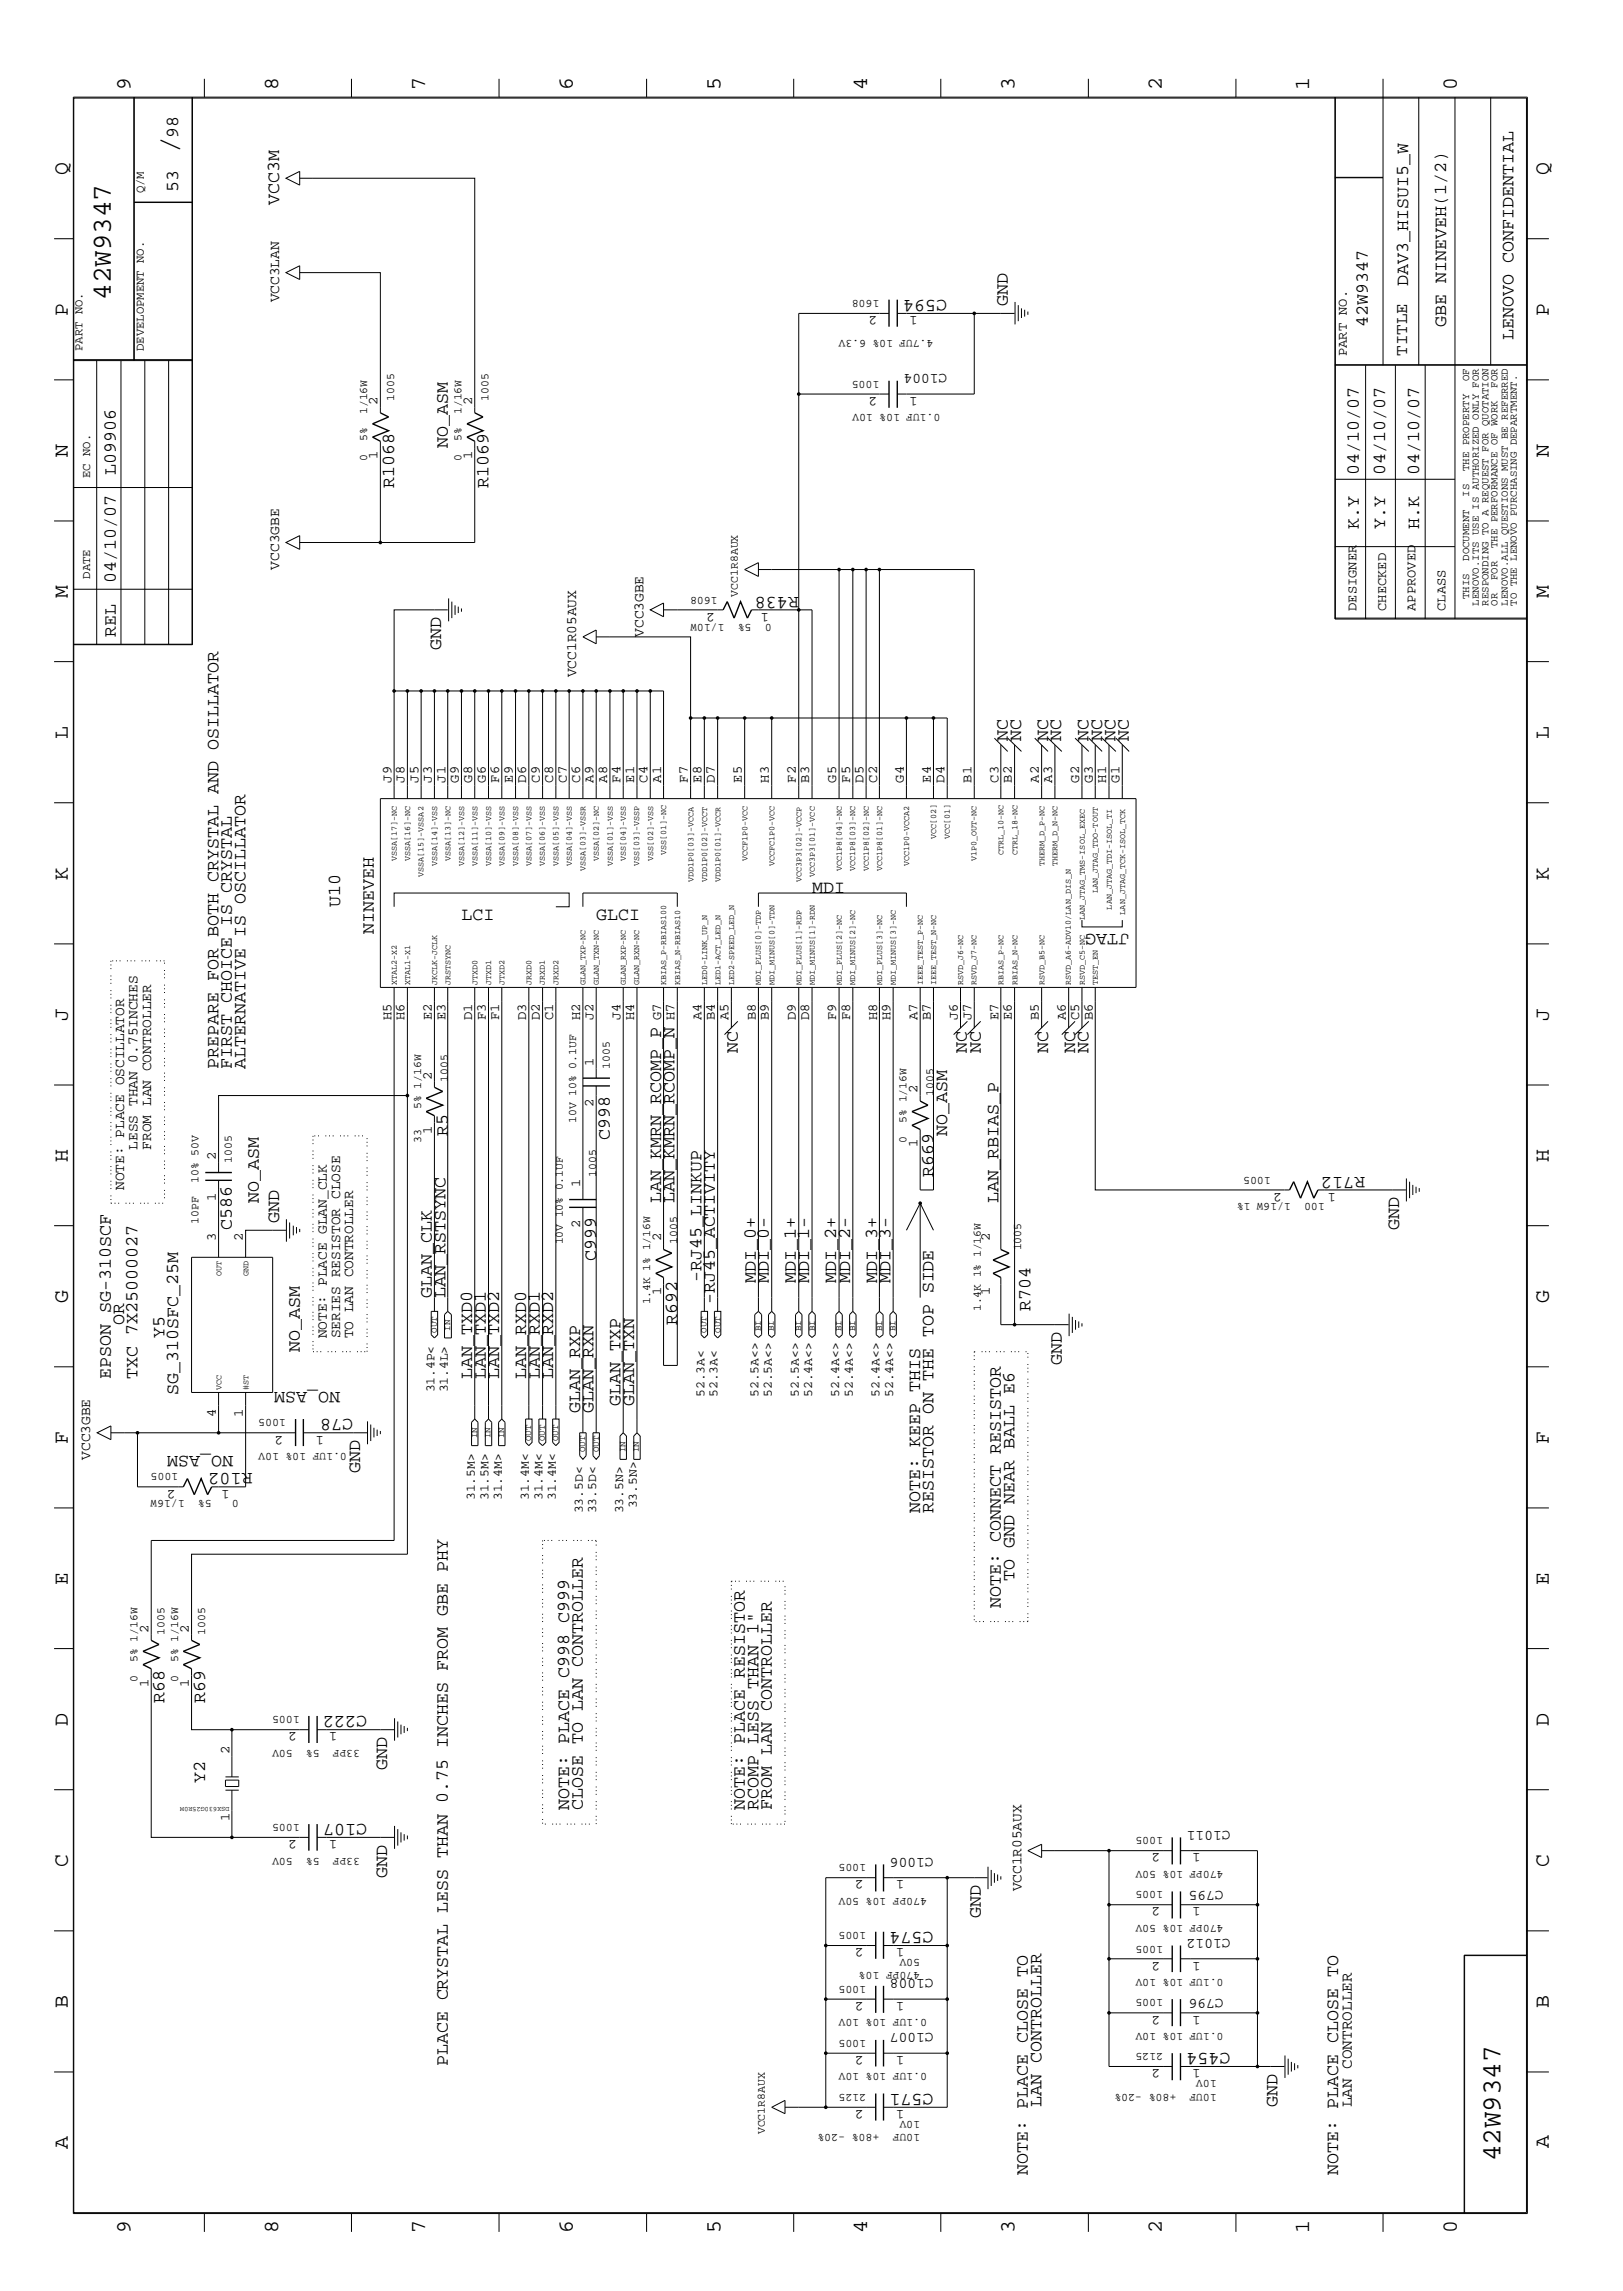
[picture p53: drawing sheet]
<svg xmlns="http://www.w3.org/2000/svg" width="300mm" height="423mm" viewBox="0 0 300 423" stroke-linecap="round" stroke-linejoin="round" font-family="sans-serif">
<defs><g id="words">
<text font-size="5.2" x="32.9" y="28.4" transform="rotate(-90 32.9 28.4)">/</text>
<g font-size="5.1">
<text x="20.5" y="55.4" transform="rotate(-90 20.5 55.4)">42W9347</text>
<text x="277.2" y="399.4" transform="rotate(-90 277.2 399.4)">42W9347</text>
</g>
<g font-size="4">
<text x="24.1" y="16.7" transform="rotate(-90 24.1 16.7)">9</text>
<text x="51.4" y="16.7" transform="rotate(-90 51.4 16.7)">8</text>
<text x="78.6" y="16.7" transform="rotate(-90 78.6 16.7)">7</text>
<text x="105.8" y="16.7" transform="rotate(-90 105.8 16.7)">6</text>
<text x="133.1" y="16.7" transform="rotate(-90 133.1 16.7)">5</text>
<text x="160.2" y="16.7" transform="rotate(-90 160.2 16.7)">4</text>
<text x="187.5" y="16.7" transform="rotate(-90 187.5 16.7)">3</text>
<text x="214.6" y="16.7" transform="rotate(-90 214.6 16.7)">2</text>
<text x="241.9" y="16.7" transform="rotate(-90 241.9 16.7)">1</text>
<text x="269.2" y="16.7" transform="rotate(-90 269.2 16.7)">0</text>
<text x="12.5" y="32.3" transform="rotate(-90 12.5 32.3)">Q</text>
<text x="286.2" y="32.3" transform="rotate(-90 286.2 32.3)">Q</text>
<text x="12.5" y="58.3" transform="rotate(-90 12.5 58.3)">P</text>
<text x="286.2" y="58.3" transform="rotate(-90 286.2 58.3)">P</text>
<text x="12.5" y="84.4" transform="rotate(-90 12.5 84.4)">N</text>
<text x="286.2" y="84.4" transform="rotate(-90 286.2 84.4)">N</text>
<text x="12.5" y="110.5" transform="rotate(-90 12.5 110.5)">M</text>
<text x="286.2" y="110.5" transform="rotate(-90 286.2 110.5)">M</text>
<text x="12.5" y="136.5" transform="rotate(-90 12.5 136.5)">L</text>
<text x="286.2" y="136.5" transform="rotate(-90 286.2 136.5)">L</text>
<text x="12.5" y="162.6" transform="rotate(-90 12.5 162.6)">K</text>
<text x="286.2" y="162.6" transform="rotate(-90 286.2 162.6)">K</text>
<text x="12.5" y="188.6" transform="rotate(-90 12.5 188.6)">J</text>
<text x="286.2" y="188.6" transform="rotate(-90 286.2 188.6)">J</text>
<text x="12.5" y="214.7" transform="rotate(-90 12.5 214.7)">H</text>
<text x="286.2" y="214.7" transform="rotate(-90 286.2 214.7)">H</text>
<text x="12.5" y="240.7" transform="rotate(-90 12.5 240.7)">G</text>
<text x="286.2" y="240.7" transform="rotate(-90 286.2 240.7)">G</text>
<text x="12.5" y="266.8" transform="rotate(-90 12.5 266.8)">F</text>
<text x="286.2" y="266.8" transform="rotate(-90 286.2 266.8)">F</text>
<text x="12.5" y="292.9" transform="rotate(-90 12.5 292.9)">E</text>
<text x="286.2" y="292.9" transform="rotate(-90 286.2 292.9)">E</text>
<text x="12.5" y="318.9" transform="rotate(-90 12.5 318.9)">D</text>
<text x="286.2" y="318.9" transform="rotate(-90 286.2 318.9)">D</text>
<text x="12.5" y="344.9" transform="rotate(-90 12.5 344.9)">C</text>
<text x="286.2" y="344.9" transform="rotate(-90 286.2 344.9)">C</text>
<text x="12.5" y="371" transform="rotate(-90 12.5 371)">B</text>
<text x="286.2" y="371" transform="rotate(-90 286.2 371)">B</text>
<text x="12.5" y="397" transform="rotate(-90 12.5 397)">A</text>
<text x="286.2" y="397" transform="rotate(-90 286.2 397)">A</text>
<text x="24.1" y="412.7" transform="rotate(-90 24.1 412.7)">9</text>
<text x="51.4" y="412.7" transform="rotate(-90 51.4 412.7)">8</text>
<text x="78.6" y="412.7" transform="rotate(-90 78.6 412.7)">7</text>
<text x="105.8" y="412.7" transform="rotate(-90 105.8 412.7)">6</text>
<text x="133.1" y="412.7" transform="rotate(-90 133.1 412.7)">5</text>
<text x="160.2" y="412.7" transform="rotate(-90 160.2 412.7)">4</text>
<text x="187.5" y="412.7" transform="rotate(-90 187.5 412.7)">3</text>
<text x="214.6" y="412.7" transform="rotate(-90 214.6 412.7)">2</text>
<text x="241.9" y="412.7" transform="rotate(-90 241.9 412.7)">1</text>
<text x="269.2" y="412.7" transform="rotate(-90 269.2 412.7)">0</text>
</g>
<g font-size="3.4">
<text x="32.9" y="25.5" transform="rotate(-90 32.9 25.5)">98</text>
<text x="32.9" y="35.5" transform="rotate(-90 32.9 35.5)">53</text>
<text x="51.6" y="37.9" transform="rotate(-90 51.6 37.9)">VCC3M</text>
<text x="260.2" y="52.9" transform="rotate(-90 260.2 52.9)">DAV3_HISUI5_W</text>
<text x="175" y="55.4" transform="rotate(-180 175 55.4)">C594</text>
<text x="186.2" y="56.5" transform="rotate(-90 186.2 56.5)">GND</text>
<text x="252.7" y="60.4" transform="rotate(-90 252.7 60.4)">42W9347</text>
<text x="267.2" y="60.4" transform="rotate(-90 267.2 60.4)">GBE NINEVEH(1/2)</text>
<text x="279.7" y="62.8" transform="rotate(-90 279.7 62.8)">LENOVO CONFIDENTIAL</text>
<text x="82.7" y="82.8" transform="rotate(-90 82.7 82.8)">NO_ASM</text>
<text x="21.4" y="87.8" transform="rotate(-90 21.4 87.8)">L09906</text>
<text x="251" y="87.8" transform="rotate(-90 251 87.8)">04/10/07</text>
<text x="255.9" y="87.8" transform="rotate(-90 255.9 87.8)">04/10/07</text>
<text x="262.2" y="87.8" transform="rotate(-90 262.2 87.8)">04/10/07</text>
<text x="72.8" y="90.3" transform="rotate(-90 72.8 90.3)">R1068</text>
<text x="90.3" y="90.3" transform="rotate(-90 90.3 90.3)">R1069</text>
<text x="251" y="97.8" transform="rotate(-90 251 97.8)">K.Y</text>
<text x="255.9" y="97.8" transform="rotate(-90 255.9 97.8)">Y.Y</text>
<text x="262.2" y="97.8" transform="rotate(-90 262.2 97.8)">H.K</text>
<text x="21.4" y="107.7" transform="rotate(-90 21.4 107.7)">04/10/07</text>
<text x="147.6" y="110.2" transform="rotate(-180 147.6 110.2)">R438</text>
<text x="21.4" y="117.7" transform="rotate(-90 21.4 117.7)">REL</text>
<text x="81.5" y="120.1" transform="rotate(-90 81.5 120.1)">GND</text>
<text x="186.2" y="137" transform="rotate(-90 186.2 137)">NC</text>
<text x="188.6" y="137" transform="rotate(-90 188.6 137)">NC</text>
<text x="193.6" y="137" transform="rotate(-90 193.6 137)">NC</text>
<text x="196.1" y="137" transform="rotate(-90 196.1 137)">NC</text>
<text x="201.1" y="137" transform="rotate(-90 201.1 137)">NC</text>
<text x="203.6" y="137" transform="rotate(-90 203.6 137)">NC</text>
<text x="206.1" y="137" transform="rotate(-90 206.1 137)">NC</text>
<text x="208.5" y="137" transform="rotate(-90 208.5 137)">NC</text>
<text x="62.8" y="167.6" transform="rotate(-90 62.8 167.6)">U10</text>
<text x="150" y="165">MDI</text>
<text x="69.1" y="172.6" transform="rotate(-90 69.1 172.6)">NINEVEH</text>
<text x="85.3" y="170">LCI</text>
<text x="110.2" y="170">GLCI</text>
<text x="208.6" y="172.6" transform="rotate(-180 208.6 172.6)">JTAG</text>
<text x="40.4" y="197.4" transform="rotate(-90 40.4 197.4)">PREPARE FOR BOTH CRYSTAL AND OSILLATOR</text>
<text x="42.8" y="197.4" transform="rotate(-90 42.8 197.4)">FIRST CHOICE IS CRYSTAL</text>
<text x="45.4" y="197.4" transform="rotate(-90 45.4 197.4)">ALTERNATIVE IS OSCILLATOR</text>
<text x="136.3" y="194.6" transform="rotate(-90 136.3 194.6)">NC</text>
<text x="178.6" y="194.6" transform="rotate(-90 178.6 194.6)">NC</text>
<text x="181.2" y="194.6" transform="rotate(-90 181.2 194.6)">NC</text>
<text x="193.6" y="194.6" transform="rotate(-90 193.6 194.6)">NC</text>
<text x="198.6" y="194.6" transform="rotate(-90 198.6 194.6)">NC</text>
<text x="201.1" y="194.6" transform="rotate(-90 201.1 194.6)">NC</text>
<text x="82.7" y="209.9" transform="rotate(-90 82.7 209.9)">R5</text>
<text x="175" y="209.9" transform="rotate(-90 175 209.9)">NO_ASM</text>
<text x="112.7" y="210.6" transform="rotate(-90 112.7 210.6)">C998</text>
<text x="172.5" y="217.4" transform="rotate(-90 172.5 217.4)">R669</text>
<text x="252.2" y="217.4" transform="rotate(-180 252.2 217.4)">R712</text>
<text x="42.8" y="227.3" transform="rotate(-90 42.8 227.3)">C586</text>
<text x="47.8" y="222.3" transform="rotate(-90 47.8 222.3)">NO_ASM</text>
<text x="51.6" y="226" transform="rotate(-90 51.6 226)">GND</text>
<text x="122.2" y="222.3" transform="rotate(-90 122.2 222.3)">LAN_KMRN_RCOMP_P</text>
<text x="124.6" y="222.3" transform="rotate(-90 124.6 222.3)">LAN_KMRN_RCOMP_N</text>
<text x="184.5" y="222.3" transform="rotate(-90 184.5 222.3)">LAN_RBIAS_P</text>
<text x="258.5" y="227.3" transform="rotate(-90 258.5 227.3)">GND</text>
<text x="110.2" y="233" transform="rotate(-90 110.2 233)">C999</text>
<text x="79.8" y="239.8" transform="rotate(-90 79.8 239.8)">GLAN_CLK</text>
<text x="82.3" y="239.8" transform="rotate(-90 82.3 239.8)">LAN_RSTSYNC</text>
<text x="129.6" y="236.8" transform="rotate(-90 129.6 236.8)">-RJ45_LINKUP</text>
<text x="139.6" y="237.1" transform="rotate(-90 139.6 237.1)">MDI_0+</text>
<text x="142.1" y="237.1" transform="rotate(-90 142.1 237.1)">MDI_0-</text>
<text x="147.1" y="237.1" transform="rotate(-90 147.1 237.1)">MDI_1+</text>
<text x="149.5" y="237.1" transform="rotate(-90 149.5 237.1)">MDI_1-</text>
<text x="154.5" y="237.1" transform="rotate(-90 154.5 237.1)">MDI_2+</text>
<text x="157.1" y="237.1" transform="rotate(-90 157.1 237.1)">MDI_2-</text>
<text x="162.1" y="237.1" transform="rotate(-90 162.1 237.1)">MDI_3+</text>
<text x="164.5" y="237.1" transform="rotate(-90 164.5 237.1)">MDI_3-</text>
<text x="22.9" y="244.8" transform="rotate(-90 22.9 244.8)">OR</text>
<text x="125.1" y="244.8" transform="rotate(-90 125.1 244.8)">R692</text>
<text x="132.1" y="240.9" transform="rotate(-90 132.1 240.9)">-RJ45_ACTIVITY</text>
<text x="190.4" y="242.3" transform="rotate(-90 190.4 242.3)">R704</text>
<text x="30.4" y="247.3" transform="rotate(-90 30.4 247.3)">Y5</text>
<text x="55.4" y="249.8" transform="rotate(-90 55.4 249.8)">NO_ASM</text>
<text x="20.5" y="254.8" transform="rotate(-90 20.5 254.8)">EPSON SG-310SCF</text>
<text x="25.4" y="254.8" transform="rotate(-90 25.4 254.8)">TXC 7X25000027</text>
<text x="32.9" y="257.7" transform="rotate(-90 32.9 257.7)">SG_310SFC_25M</text>
<text x="62.8" y="257.3" transform="rotate(-180 62.8 257.3)">NO_ASM</text>
<text x="87.2" y="254.8" transform="rotate(-90 87.2 254.8)">LAN_TXD0</text>
<text x="89.7" y="254.8" transform="rotate(-90 89.7 254.8)">LAN_TXD1</text>
<text x="92.2" y="254.8" transform="rotate(-90 92.2 254.8)">LAN_TXD2</text>
<text x="97.2" y="254.8" transform="rotate(-90 97.2 254.8)">LAN_RXD0</text>
<text x="99.7" y="254.8" transform="rotate(-90 99.7 254.8)">LAN_RXD1</text>
<text x="102.2" y="254.8" transform="rotate(-90 102.2 254.8)">LAN_RXD2</text>
<text x="196.2" y="252.3" transform="rotate(-90 196.2 252.3)">GND</text>
<text x="65.3" y="262.2" transform="rotate(-180 65.3 262.2)">C78</text>
<text x="107.2" y="261" transform="rotate(-90 107.2 261)">GLAN_RXP</text>
<text x="109.6" y="261" transform="rotate(-90 109.6 261)">GLAN_RXN</text>
<text x="114.6" y="259.8" transform="rotate(-90 114.6 259.8)">GLAN_TXP</text>
<text x="117.2" y="259.8" transform="rotate(-90 117.2 259.8)">GLAN_TXN</text>
<text x="43.1" y="269" transform="rotate(-180 43.1 269)">NO_ASM</text>
<text x="46.7" y="272.2" transform="rotate(-180 46.7 272.2)">R102</text>
<text x="66.5" y="272.2" transform="rotate(-90 66.5 272.2)">GND</text>
<text x="170" y="279.7" transform="rotate(-90 170 279.7)">NOTE: KEEP THIS</text>
<text x="172.5" y="279.7" transform="rotate(-90 172.5 279.7)">RESISTOR ON THE TOP SIDE</text>
<text x="187.5" y="292.2" transform="rotate(-90 187.5 292.2)">TO GND NEAR BALL E6</text>
<text x="184.9" y="297.2" transform="rotate(-90 184.9 297.2)">NOTE: CONNECT RESISTOR</text>
<text x="30.4" y="314.6" transform="rotate(-90 30.4 314.6)">R68</text>
<text x="37.9" y="314.6" transform="rotate(-90 37.9 314.6)">R69</text>
<text x="67.8" y="317.1" transform="rotate(-180 67.8 317.1)">C222</text>
<text x="37.9" y="329.5" transform="rotate(-90 37.9 329.5)">Y2</text>
<text x="71.5" y="327.1" transform="rotate(-90 71.5 327.1)">GND</text>
<text x="105.2" y="334.5" transform="rotate(-90 105.2 334.5)">NOTE: PLACE C998 C999</text>
<text x="107.7" y="334.5" transform="rotate(-90 107.7 334.5)">CLOSE TO LAN CONTROLLER</text>
<text x="137.6" y="334.5" transform="rotate(-90 137.6 334.5)">NOTE: PLACE RESISTOR</text>
<text x="140.1" y="334.5" transform="rotate(-90 140.1 334.5)">RCOMP LESS THAN 1&quot;</text>
<text x="142.6" y="334.5" transform="rotate(-90 142.6 334.5)">FROM LAN CONTROLLER</text>
<text x="67.8" y="337.1" transform="rotate(-180 67.8 337.1)">C107</text>
<text x="71.5" y="347" transform="rotate(-90 71.5 347)">GND</text>
<text x="172.5" y="357" transform="rotate(-180 172.5 357)">C574</text>
<text x="181.2" y="354.5" transform="rotate(-90 181.2 354.5)">GND</text>
<text x="82.7" y="381.8" transform="rotate(-90 82.7 381.8)">PLACE CRYSTAL LESS THAN 0.75 INCHES FROM GBE PHY</text>
<text x="227.3" y="379.4" transform="rotate(-180 227.3 379.4)">C454</text>
<text x="172.5" y="386.8" transform="rotate(-180 172.5 386.8)">C571</text>
<text x="192.4" y="389.4" transform="rotate(-90 192.4 389.4)">LAN CONTROLLER</text>
<text x="236.1" y="389.4" transform="rotate(-90 236.1 389.4)">GND</text>
<text x="189.9" y="401.8" transform="rotate(-90 189.9 401.8)">NOTE: PLACE CLOSE TO</text>
<text x="247.2" y="401.8" transform="rotate(-90 247.2 401.8)">NOTE: PLACE CLOSE TO</text>
</g>
<text font-size="3.2" x="260" y="65.8" transform="rotate(-90 260 65.8)">TITLE</text>
<text font-size="3" x="249.8" y="389.4" transform="rotate(-90 249.8 389.4)">LAN CONTROLLER</text>
<g font-size="2.7">
<text x="51.6" y="55.9" transform="rotate(-90 51.6 55.9)">VCC3LAN</text>
<text x="175" y="69.1" transform="rotate(-180 175 69.1)">C1004</text>
<text x="51.6" y="105.2" transform="rotate(-90 51.6 105.2)">VCC3GBE</text>
<text x="118.9" y="117.7" transform="rotate(-90 118.9 117.7)">VCC3GBE</text>
<text x="106.4" y="125.1" transform="rotate(-90 106.4 125.1)">VCC1R05AUX</text>
<text x="25.4" y="212.4" transform="rotate(-90 25.4 212.4)">LESS THAN 0.75INCHES</text>
<text x="27.9" y="212.4" transform="rotate(-90 27.9 212.4)">FROM LAN CONTROLLER</text>
<text x="22.9" y="219.9" transform="rotate(-90 22.9 219.9)">NOTE: PLACE OSCILLATOR</text>
<text x="60.4" y="247.3" transform="rotate(-90 60.4 247.3)">NOTE: PLACE GLAN_CLK</text>
<text x="62.8" y="247.3" transform="rotate(-90 62.8 247.3)">SERIES RESISTOR CLOSE</text>
<text x="65.3" y="247.3" transform="rotate(-90 65.3 247.3)">TO LAN CONTROLLER</text>
<text x="16.7" y="269.7" transform="rotate(-90 16.7 269.7)">VCC3GBE</text>
<text x="227.3" y="338.2" transform="rotate(-180 227.3 338.2)">C1011</text>
<text x="172.5" y="343.2" transform="rotate(-180 172.5 343.2)">C1006</text>
<text x="188.7" y="349.5" transform="rotate(-90 188.7 349.5)">VCC1R05AUX</text>
<text x="226.1" y="349.5" transform="rotate(-180 226.1 349.5)">C795</text>
<text x="227.3" y="358.2" transform="rotate(-180 227.3 358.2)">C1012</text>
<text x="172.5" y="365.7" transform="rotate(-180 172.5 365.7)">C1008</text>
<text x="226.1" y="369.4" transform="rotate(-180 226.1 369.4)">C796</text>
<text x="172.5" y="375.7" transform="rotate(-180 172.5 375.7)">C1007</text>
</g>
<g font-size="2.5">
<text x="162.1" y="58.3" transform="rotate(-180 162.1 58.3)">2</text>
<text x="169.5" y="58.3" transform="rotate(-180 169.5 58.3)">1</text>
<text x="248.8" y="65.8" transform="rotate(-90 248.8 65.8)">PART NO.</text>
<text x="69.8" y="74.8" transform="rotate(-90 69.8 74.8)">2</text>
<text x="87.2" y="74.8" transform="rotate(-90 87.2 74.8)">2</text>
<text x="162.1" y="73.3" transform="rotate(-180 162.1 73.3)">2</text>
<text x="169.5" y="73.3" transform="rotate(-180 169.5 73.3)">1</text>
<text x="69.8" y="84.8" transform="rotate(-90 69.8 84.8)">1</text>
<text x="87.2" y="84.8" transform="rotate(-90 87.2 84.8)">1</text>
<text x="132.1" y="113.2" transform="rotate(-180 132.1 113.2)">2</text>
<text x="142.1" y="113.2" transform="rotate(-180 142.1 113.2)">1</text>
<text x="250.6" y="112.9" transform="rotate(-90 250.6 112.9)">DESIGNER</text>
<text x="256.1" y="112.9" transform="rotate(-90 256.1 112.9)">CHECKED</text>
<text x="261.5" y="112.9" transform="rotate(-90 261.5 112.9)">APPROVED</text>
<text x="267" y="112.9" transform="rotate(-90 267 112.9)">CLASS</text>
<text x="72.3" y="144.6" transform="rotate(-90 72.3 144.6)">J9</text>
<text x="74.8" y="144.6" transform="rotate(-90 74.8 144.6)">J8</text>
<text x="77.3" y="144.6" transform="rotate(-90 77.3 144.6)">J5</text>
<text x="79.8" y="144.6" transform="rotate(-90 79.8 144.6)">J3</text>
<text x="82.3" y="144.6" transform="rotate(-90 82.3 144.6)">J1</text>
<text x="84.8" y="144.6" transform="rotate(-90 84.8 144.6)">G9</text>
<text x="87.2" y="144.6" transform="rotate(-90 87.2 144.6)">G8</text>
<text x="89.7" y="144.6" transform="rotate(-90 89.7 144.6)">G6</text>
<text x="92.2" y="144.6" transform="rotate(-90 92.2 144.6)">F6</text>
<text x="94.7" y="144.6" transform="rotate(-90 94.7 144.6)">E9</text>
<text x="97.2" y="144.6" transform="rotate(-90 97.2 144.6)">D6</text>
<text x="99.7" y="144.6" transform="rotate(-90 99.7 144.6)">C9</text>
<text x="102.2" y="144.6" transform="rotate(-90 102.2 144.6)">C8</text>
<text x="104.7" y="144.6" transform="rotate(-90 104.7 144.6)">C7</text>
<text x="107.2" y="144.6" transform="rotate(-90 107.2 144.6)">C6</text>
<text x="109.6" y="144.6" transform="rotate(-90 109.6 144.6)">A9</text>
<text x="112.2" y="144.6" transform="rotate(-90 112.2 144.6)">A8</text>
<text x="114.6" y="144.6" transform="rotate(-90 114.6 144.6)">F4</text>
<text x="117.2" y="144.6" transform="rotate(-90 117.2 144.6)">E1</text>
<text x="119.6" y="144.6" transform="rotate(-90 119.6 144.6)">C4</text>
<text x="122.2" y="144.6" transform="rotate(-90 122.2 144.6)">A1</text>
<text x="127.1" y="144.6" transform="rotate(-90 127.1 144.6)">F7</text>
<text x="129.6" y="144.6" transform="rotate(-90 129.6 144.6)">E8</text>
<text x="132.1" y="144.6" transform="rotate(-90 132.1 144.6)">D7</text>
<text x="137.1" y="144.6" transform="rotate(-90 137.1 144.6)">E5</text>
<text x="142.1" y="144.6" transform="rotate(-90 142.1 144.6)">H3</text>
<text x="147.1" y="144.6" transform="rotate(-90 147.1 144.6)">F2</text>
<text x="149.5" y="144.6" transform="rotate(-90 149.5 144.6)">B3</text>
<text x="154.5" y="144.6" transform="rotate(-90 154.5 144.6)">G5</text>
<text x="157.1" y="144.6" transform="rotate(-90 157.1 144.6)">F5</text>
<text x="159.5" y="144.6" transform="rotate(-90 159.5 144.6)">D5</text>
<text x="162.1" y="144.6" transform="rotate(-90 162.1 144.6)">C2</text>
<text x="167" y="144.6" transform="rotate(-90 167 144.6)">G4</text>
<text x="172" y="144.6" transform="rotate(-90 172 144.6)">E4</text>
<text x="174.5" y="144.6" transform="rotate(-90 174.5 144.6)">D4</text>
<text x="179.5" y="144.6" transform="rotate(-90 179.5 144.6)">B1</text>
<text x="184.5" y="144.6" transform="rotate(-90 184.5 144.6)">C3</text>
<text x="186.9" y="144.6" transform="rotate(-90 186.9 144.6)">B2</text>
<text x="191.9" y="144.6" transform="rotate(-90 191.9 144.6)">A2</text>
<text x="194.4" y="144.6" transform="rotate(-90 194.4 144.6)">A3</text>
<text x="199.4" y="144.6" transform="rotate(-90 199.4 144.6)">G2</text>
<text x="201.9" y="144.6" transform="rotate(-90 201.9 144.6)">G3</text>
<text x="204.4" y="144.6" transform="rotate(-90 204.4 144.6)">H1</text>
<text x="206.8" y="144.6" transform="rotate(-90 206.8 144.6)">G1</text>
<text x="72.3" y="188.6" transform="rotate(-90 72.3 188.6)">H5</text>
<text x="74.8" y="188.6" transform="rotate(-90 74.8 188.6)">H6</text>
<text x="79.8" y="188.6" transform="rotate(-90 79.8 188.6)">E2</text>
<text x="82.3" y="188.6" transform="rotate(-90 82.3 188.6)">E3</text>
<text x="87.2" y="188.6" transform="rotate(-90 87.2 188.6)">D1</text>
<text x="89.7" y="188.6" transform="rotate(-90 89.7 188.6)">F3</text>
<text x="92.2" y="188.6" transform="rotate(-90 92.2 188.6)">F1</text>
<text x="97.2" y="188.6" transform="rotate(-90 97.2 188.6)">D3</text>
<text x="99.7" y="188.6" transform="rotate(-90 99.7 188.6)">D2</text>
<text x="102.2" y="188.6" transform="rotate(-90 102.2 188.6)">C1</text>
<text x="107.2" y="188.6" transform="rotate(-90 107.2 188.6)">H2</text>
<text x="109.6" y="188.6" transform="rotate(-90 109.6 188.6)">J2</text>
<text x="114.6" y="188.6" transform="rotate(-90 114.6 188.6)">J4</text>
<text x="117.2" y="188.6" transform="rotate(-90 117.2 188.6)">H4</text>
<text x="122.2" y="188.6" transform="rotate(-90 122.2 188.6)">G7</text>
<text x="124.6" y="188.6" transform="rotate(-90 124.6 188.6)">H7</text>
<text x="129.6" y="188.6" transform="rotate(-90 129.6 188.6)">A4</text>
<text x="132.1" y="188.6" transform="rotate(-90 132.1 188.6)">B4</text>
<text x="134.6" y="188.6" transform="rotate(-90 134.6 188.6)">A5</text>
<text x="139.6" y="188.6" transform="rotate(-90 139.6 188.6)">B8</text>
<text x="142.1" y="188.6" transform="rotate(-90 142.1 188.6)">B9</text>
<text x="147.1" y="188.6" transform="rotate(-90 147.1 188.6)">D9</text>
<text x="149.5" y="188.6" transform="rotate(-90 149.5 188.6)">D8</text>
<text x="154.5" y="188.6" transform="rotate(-90 154.5 188.6)">F9</text>
<text x="157.1" y="188.6" transform="rotate(-90 157.1 188.6)">F8</text>
<text x="162.1" y="188.6" transform="rotate(-90 162.1 188.6)">H8</text>
<text x="164.5" y="188.6" transform="rotate(-90 164.5 188.6)">H9</text>
<text x="169.5" y="188.6" transform="rotate(-90 169.5 188.6)">A7</text>
<text x="172" y="188.6" transform="rotate(-90 172 188.6)">B7</text>
<text x="177" y="188.6" transform="rotate(-90 177 188.6)">J6</text>
<text x="179.5" y="188.6" transform="rotate(-90 179.5 188.6)">J7</text>
<text x="184.5" y="188.6" transform="rotate(-90 184.5 188.6)">E7</text>
<text x="186.9" y="188.6" transform="rotate(-90 186.9 188.6)">E6</text>
<text x="191.9" y="188.6" transform="rotate(-90 191.9 188.6)">B5</text>
<text x="196.9" y="188.6" transform="rotate(-90 196.9 188.6)">A6</text>
<text x="199.4" y="188.6" transform="rotate(-90 199.4 188.6)">C5</text>
<text x="201.9" y="188.6" transform="rotate(-90 201.9 188.6)">B6</text>
<text x="109.6" y="196.9" transform="rotate(-90 109.6 196.9)">1</text>
<text x="79.8" y="199.5" transform="rotate(-90 79.8 199.5)">2</text>
<text x="169.5" y="201.9" transform="rotate(-90 169.5 201.9)">2</text>
<text x="79.8" y="209.5" transform="rotate(-90 79.8 209.5)">1</text>
<text x="109.6" y="204.5" transform="rotate(-90 109.6 204.5)">2</text>
<text x="39.9" y="214.4" transform="rotate(-90 39.9 214.4)">2</text>
<text x="169.5" y="211.9" transform="rotate(-90 169.5 211.9)">1</text>
<text x="39.9" y="221.9" transform="rotate(-90 39.9 221.9)">1</text>
<text x="107.2" y="219.4" transform="rotate(-90 107.2 219.4)">1</text>
<text x="236.8" y="220.4" transform="rotate(-180 236.8 220.4)">2</text>
<text x="246.8" y="220.4" transform="rotate(-180 246.8 220.4)">1</text>
<text x="107.2" y="226.9" transform="rotate(-90 107.2 226.9)">2</text>
<text x="39.9" y="229.4" transform="rotate(-90 39.9 229.4)">3</text>
<text x="44.9" y="229.4" transform="rotate(-90 44.9 229.4)">2</text>
<text x="122.2" y="229.4" transform="rotate(-90 122.2 229.4)">2</text>
<text x="182.9" y="229.4" transform="rotate(-90 182.9 229.4)">2</text>
<text x="122.2" y="239.4" transform="rotate(-90 122.2 239.4)">1</text>
<text x="182.9" y="239.4" transform="rotate(-90 182.9 239.4)">1</text>
<text x="39.9" y="261.8" transform="rotate(-90 39.9 261.8)">4</text>
<text x="44.9" y="261.8" transform="rotate(-90 44.9 261.8)">1</text>
<text x="52.3" y="265.3" transform="rotate(-180 52.3 265.3)">2</text>
<text x="59.9" y="265.3" transform="rotate(-180 59.9 265.3)">1</text>
<text x="32.4" y="275.3" transform="rotate(-180 32.4 275.3)">2</text>
<text x="42.4" y="275.3" transform="rotate(-180 42.4 275.3)">1</text>
<text x="27.4" y="301.7" transform="rotate(-90 27.4 301.7)">2</text>
<text x="34.9" y="301.7" transform="rotate(-90 34.9 301.7)">2</text>
<text x="27.4" y="311.7" transform="rotate(-90 27.4 311.7)">1</text>
<text x="34.9" y="311.7" transform="rotate(-90 34.9 311.7)">1</text>
<text x="54.9" y="320" transform="rotate(-180 54.9 320)">2</text>
<text x="62.3" y="320" transform="rotate(-180 62.3 320)">1</text>
<text x="42.4" y="324" transform="rotate(-90 42.4 324)">2</text>
<text x="42.4" y="336.5" transform="rotate(-90 42.4 336.5)">1</text>
<text x="54.9" y="340" transform="rotate(-180 54.9 340)">2</text>
<text x="62.3" y="340" transform="rotate(-180 62.3 340)">1</text>
<text x="159.5" y="347.5" transform="rotate(-180 159.5 347.5)">2</text>
<text x="167" y="347.5" transform="rotate(-180 167 347.5)">1</text>
<text x="214.4" y="342.5" transform="rotate(-180 214.4 342.5)">2</text>
<text x="221.8" y="342.5" transform="rotate(-180 221.8 342.5)">1</text>
<text x="214.4" y="352.5" transform="rotate(-180 214.4 352.5)">2</text>
<text x="221.8" y="352.5" transform="rotate(-180 221.8 352.5)">1</text>
<text x="159.5" y="359.9" transform="rotate(-180 159.5 359.9)">2</text>
<text x="167" y="359.9" transform="rotate(-180 167 359.9)">1</text>
<text x="214.4" y="362.5" transform="rotate(-180 214.4 362.5)">2</text>
<text x="221.8" y="362.5" transform="rotate(-180 221.8 362.5)">1</text>
<text x="159.5" y="369.9" transform="rotate(-180 159.5 369.9)">2</text>
<text x="167" y="369.9" transform="rotate(-180 167 369.9)">1</text>
<text x="214.4" y="372.4" transform="rotate(-180 214.4 372.4)">2</text>
<text x="221.8" y="372.4" transform="rotate(-180 221.8 372.4)">1</text>
<text x="159.5" y="379.9" transform="rotate(-180 159.5 379.9)">2</text>
<text x="167" y="379.9" transform="rotate(-180 167 379.9)">1</text>
<text x="214.4" y="382.4" transform="rotate(-180 214.4 382.4)">2</text>
<text x="221.8" y="382.4" transform="rotate(-180 221.8 382.4)">1</text>
<text x="159.5" y="389.9" transform="rotate(-180 159.5 389.9)">2</text>
<text x="167" y="389.9" transform="rotate(-180 167 389.9)">1</text>
</g>
<g font-size="2.4">
<text x="80.3" y="257.3" transform="rotate(-90 80.3 257.3)">31.4P&lt;</text>
<text x="82.7" y="257.3" transform="rotate(-90 82.7 257.3)">31.4L&gt;</text>
<text x="130.1" y="258.1" transform="rotate(-90 130.1 258.1)">52.3A&lt;</text>
<text x="132.6" y="258.1" transform="rotate(-90 132.6 258.1)">52.3A&lt;</text>
<text x="140.1" y="258.1" transform="rotate(-90 140.1 258.1)">52.5A&lt;&gt;</text>
<text x="142.6" y="258.1" transform="rotate(-90 142.6 258.1)">52.5A&lt;&gt;</text>
<text x="147.6" y="258.1" transform="rotate(-90 147.6 258.1)">52.5A&lt;&gt;</text>
<text x="150" y="258.1" transform="rotate(-90 150 258.1)">52.4A&lt;&gt;</text>
<text x="155" y="258.1" transform="rotate(-90 155 258.1)">52.4A&lt;&gt;</text>
<text x="157.6" y="258.1" transform="rotate(-90 157.6 258.1)">52.4A&lt;&gt;</text>
<text x="162.5" y="258.1" transform="rotate(-90 162.5 258.1)">52.4A&lt;&gt;</text>
<text x="165" y="258.1" transform="rotate(-90 165 258.1)">52.4A&lt;&gt;</text>
<text x="87.7" y="277.2" transform="rotate(-90 87.7 277.2)">31.5M&gt;</text>
<text x="90.3" y="277.2" transform="rotate(-90 90.3 277.2)">31.5M&gt;</text>
<text x="92.7" y="277.2" transform="rotate(-90 92.7 277.2)">31.4M&gt;</text>
<text x="97.7" y="277.2" transform="rotate(-90 97.7 277.2)">31.4M&lt;</text>
<text x="100.2" y="277.2" transform="rotate(-90 100.2 277.2)">31.4M&lt;</text>
<text x="102.7" y="277.2" transform="rotate(-90 102.7 277.2)">31.4M&lt;</text>
<text x="107.7" y="279.7" transform="rotate(-90 107.7 279.7)">33.5D&lt;</text>
<text x="110.2" y="279.7" transform="rotate(-90 110.2 279.7)">33.5D&lt;</text>
<text x="115.1" y="279.7" transform="rotate(-90 115.1 279.7)">33.5N&gt;</text>
<text x="117.7" y="278.7" transform="rotate(-90 117.7 278.7)">33.5N&gt;</text>
</g>
<g font-size="2.3">
<text x="26.6" y="35.7" transform="rotate(-90 26.6 35.7)">Q/M</text>
<text x="15.2" y="64.9" transform="rotate(-90 15.2 64.9)">PART NO.</text>
<text x="26.6" y="64.9" transform="rotate(-90 26.6 64.9)">DEVELOPMENT NO.</text>
<text x="16.7" y="88.3" transform="rotate(-90 16.7 88.3)">EC NO.</text>
<text x="16.7" y="106.9" transform="rotate(-90 16.7 106.9)">DATE</text>
</g>
<g font-size="2.1">
<text x="162.5" y="55.4" transform="rotate(-180 162.5 55.4)">1608</text>
<text x="172.5" y="62.8" transform="rotate(-180 172.5 62.8)">4.7UF 10% 6.3V</text>
<text x="162.5" y="70.4" transform="rotate(-180 162.5 70.4)">1005</text>
<text x="67.8" y="76.5" transform="rotate(-90 67.8 76.5)">1/16W</text>
<text x="72.8" y="74.1" transform="rotate(-90 72.8 74.1)">1005</text>
<text x="85.3" y="76.5" transform="rotate(-90 85.3 76.5)">1/16W</text>
<text x="90.3" y="74.1" transform="rotate(-90 90.3 74.1)">1005</text>
<text x="173.7" y="76.5" transform="rotate(-180 173.7 76.5)">0.1UF 10% 10V</text>
<text x="67.8" y="81.5" transform="rotate(-90 67.8 81.5)">5%</text>
<text x="85.3" y="81.5" transform="rotate(-90 85.3 81.5)">5%</text>
<text x="67.8" y="85.3" transform="rotate(-90 67.8 85.3)">0</text>
<text x="85.3" y="85.3" transform="rotate(-90 85.3 85.3)">0</text>
<text x="132.6" y="110.2" transform="rotate(-180 132.6 110.2)">1608</text>
<text x="136.3" y="110.2" transform="rotate(-90 136.3 110.2)">VCC1R8AUX</text>
<text x="133.9" y="115.2" transform="rotate(-180 133.9 115.2)">1/10W</text>
<text x="138.9" y="115.2" transform="rotate(-180 138.9 115.2)">5%</text>
<text x="142.6" y="115.2" transform="rotate(-180 142.6 115.2)">0</text>
<text x="112.7" y="197.5" transform="rotate(-90 112.7 197.5)">1005</text>
<text x="82.7" y="199.9" transform="rotate(-90 82.7 199.9)">1005</text>
<text x="172.5" y="202.4" transform="rotate(-90 172.5 202.4)">1005</text>
<text x="77.8" y="204.9" transform="rotate(-90 77.8 204.9)">5% 1/16W</text>
<text x="106.4" y="207.5" transform="rotate(-90 106.4 207.5)">10V 10% 0.1UF</text>
<text x="167.5" y="207.4" transform="rotate(-90 167.5 207.4)">5% 1/16W</text>
<text x="42.8" y="214.9" transform="rotate(-90 42.8 214.9)">1005</text>
<text x="77.8" y="211.2" transform="rotate(-90 77.8 211.2)">33</text>
<text x="167.5" y="211.2" transform="rotate(-90 167.5 211.2)">0</text>
<text x="36.7" y="218.6" transform="rotate(-90 36.7 218.6)">10% 50V</text>
<text x="110.2" y="217.5" transform="rotate(-90 110.2 217.5)">1005</text>
<text x="234.8" y="217.4" transform="rotate(-180 234.8 217.4)">1005</text>
<text x="36.7" y="226.1" transform="rotate(-90 36.7 226.1)">10PF</text>
<text x="238.5" y="222.3" transform="rotate(-180 238.5 222.3)">1/16W 1%</text>
<text x="244.8" y="222.3" transform="rotate(-180 244.8 222.3)">100</text>
<text x="104" y="230" transform="rotate(-90 104 230)">10V 10% 0.1UF</text>
<text x="125.1" y="229.9" transform="rotate(-90 125.1 229.9)">1005</text>
<text x="188.6" y="231.1" transform="rotate(-90 188.6 231.1)">1005</text>
<text x="120.1" y="241" transform="rotate(-90 120.1 241)">1.4K 1% 1/16W</text>
<text x="181.2" y="242.3" transform="rotate(-90 181.2 242.3)">1.4K 1% 1/16W</text>
<text x="52.8" y="262.2" transform="rotate(-180 52.8 262.2)">1005</text>
<text x="64.1" y="268.5" transform="rotate(-180 64.1 268.5)">0.1UF 10% 10V</text>
<text x="32.9" y="272.2" transform="rotate(-180 32.9 272.2)">1005</text>
<text x="34.1" y="277.2" transform="rotate(-180 34.1 277.2)">1/16W</text>
<text x="39.1" y="277.2" transform="rotate(-180 39.1 277.2)">5%</text>
<text x="44.1" y="277.2" transform="rotate(-180 44.1 277.2)">0</text>
<text x="30.4" y="302.1" transform="rotate(-90 30.4 302.1)">1005</text>
<text x="37.9" y="302.1" transform="rotate(-90 37.9 302.1)">1005</text>
<text x="25.4" y="310.8" transform="rotate(-90 25.4 310.8)">0</text>
<text x="25.4" y="307.1" transform="rotate(-90 25.4 307.1)">5% 1/16W</text>
<text x="32.9" y="310.8" transform="rotate(-90 32.9 310.8)">0</text>
<text x="32.9" y="307.1" transform="rotate(-90 32.9 307.1)">5% 1/16W</text>
<text x="55.4" y="317.1" transform="rotate(-180 55.4 317.1)">1005</text>
<text x="54.1" y="323.3" transform="rotate(-180 54.1 323.3)">50V</text>
<text x="59.1" y="323.3" transform="rotate(-180 59.1 323.3)">5%</text>
<text x="66.5" y="323.3" transform="rotate(-180 66.5 323.3)">33PF</text>
<text x="55.4" y="337.1" transform="rotate(-180 55.4 337.1)">1005</text>
<text x="214.9" y="339.5" transform="rotate(-180 214.9 339.5)">1005</text>
<text x="54.1" y="343.2" transform="rotate(-180 54.1 343.2)">50V</text>
<text x="59.1" y="343.2" transform="rotate(-180 59.1 343.2)">5%</text>
<text x="66.5" y="343.2" transform="rotate(-180 66.5 343.2)">33PF</text>
<text x="160" y="344.5" transform="rotate(-180 160 344.5)">1005</text>
<text x="226.1" y="345.8" transform="rotate(-180 226.1 345.8)">470PF 10% 50V</text>
<text x="171.3" y="350.7" transform="rotate(-180 171.3 350.7)">470PF 10% 50V</text>
<text x="214.9" y="349.5" transform="rotate(-180 214.9 349.5)">1005</text>
<text x="160" y="357" transform="rotate(-180 160 357)">1005</text>
<text x="214.9" y="359.5" transform="rotate(-180 214.9 359.5)">1005</text>
<text x="226.1" y="355.7" transform="rotate(-180 226.1 355.7)">470PF 10% 50V</text>
<text x="170" y="361.9" transform="rotate(-180 170 361.9)">50V</text>
<text x="170" y="364.4" transform="rotate(-180 170 364.4)">470PF 10%</text>
<text x="226.1" y="365.7" transform="rotate(-180 226.1 365.7)">0.1UF 10% 10V</text>
<text x="160" y="366.9" transform="rotate(-180 160 366.9)">1005</text>
<text x="214.9" y="369.4" transform="rotate(-180 214.9 369.4)">1005</text>
<text x="160" y="376.9" transform="rotate(-180 160 376.9)">1005</text>
<text x="171.3" y="373.1" transform="rotate(-180 171.3 373.1)">0.1UF 10% 10V</text>
<text x="226.1" y="375.7" transform="rotate(-180 226.1 375.7)">0.1UF 10% 10V</text>
<text x="171.3" y="383.1" transform="rotate(-180 171.3 383.1)">0.1UF 10% 10V</text>
<text x="214.9" y="379.4" transform="rotate(-180 214.9 379.4)">2125</text>
<text x="160" y="386.8" transform="rotate(-180 160 386.8)">2125</text>
<text x="217.3" y="386.8" transform="rotate(-180 217.3 386.8)">+80% -20%</text>
<text x="224.8" y="384.4" transform="rotate(-180 224.8 384.4)">10V</text>
<text x="224.8" y="386.8" transform="rotate(-180 224.8 386.8)">10UF</text>
<text x="141.3" y="394.4" transform="rotate(-90 141.3 394.4)">VCC1R8AUX</text>
<text x="162.5" y="394.4" transform="rotate(-180 162.5 394.4)">+80% -20%</text>
<text x="170" y="391.8" transform="rotate(-180 170 391.8)">10V</text>
<text x="170" y="394.4" transform="rotate(-180 170 394.4)">10UF</text>
</g>
<g font-size="2">
<text x="271.4" y="70.4" transform="rotate(-90 271.4 70.4)">OF</text>
<text x="276.7" y="71.6" transform="rotate(-90 276.7 71.6)">FOR</text>
<text x="271.4" y="87" transform="rotate(-90 271.4 87)">THE PROPERTY</text>
<text x="271.4" y="91.8" transform="rotate(-90 271.4 91.8)">IS</text>
<text x="276.7" y="101.3" transform="rotate(-90 276.7 101.3)">THE PERFORMANCE OF WORK</text>
<text x="271.4" y="103.6" transform="rotate(-90 271.4 103.6)">DOCUMENT</text>
<text x="276.7" y="107.2" transform="rotate(-90 276.7 107.2)">FOR</text>
<text x="271.4" y="110.7" transform="rotate(-90 271.4 110.7)">THIS</text>
<text x="273.2" y="111.9" transform="rotate(-90 273.2 111.9)">LENOVO.ITS USE IS AUTHORIZED ONLY FOR</text>
<text x="275" y="111.9" transform="rotate(-90 275 111.9)">RESPONDING TO A REQUEST FOR QUOTATION</text>
<text x="276.7" y="111.9" transform="rotate(-90 276.7 111.9)">OR</text>
<text x="278.6" y="111.9" transform="rotate(-90 278.6 111.9)">LENOVO.ALL QUESTIONS MUST BE REFERRED</text>
<text x="280.2" y="111.9" transform="rotate(-90 280.2 111.9)">TO THE LENOVO PURCHASING DEPARTMENT.</text>
</g>
<g font-size="1.7">
<text x="83.1" y="245.9" transform="rotate(-90 83.1 245.9)">IN</text>
<text x="140.5" y="246" transform="rotate(-90 140.5 246)">BI</text>
<text x="143" y="246" transform="rotate(-90 143 246)">BI</text>
<text x="148" y="246" transform="rotate(-90 148 246)">BI</text>
<text x="150.5" y="246" transform="rotate(-90 150.5 246)">BI</text>
<text x="155.4" y="246" transform="rotate(-90 155.4 246)">BI</text>
<text x="158" y="246" transform="rotate(-90 158 246)">BI</text>
<text x="163" y="246" transform="rotate(-90 163 246)">BI</text>
<text x="165.4" y="246" transform="rotate(-90 165.4 246)">BI</text>
<text x="80.7" y="246.3" transform="rotate(-90 80.7 246.3)">OUT</text>
<text x="130.6" y="246.3" transform="rotate(-90 130.6 246.3)">OUT</text>
<text x="133.1" y="246.3" transform="rotate(-90 133.1 246.3)">OUT</text>
<text x="88.1" y="265.8" transform="rotate(-90 88.1 265.8)">IN</text>
<text x="90.6" y="265.8" transform="rotate(-90 90.6 265.8)">IN</text>
<text x="93.1" y="265.8" transform="rotate(-90 93.1 265.8)">IN</text>
<text x="98.1" y="266.3" transform="rotate(-90 98.1 266.3)">OUT</text>
<text x="100.7" y="266.3" transform="rotate(-90 100.7 266.3)">OUT</text>
<text x="103.1" y="266.3" transform="rotate(-90 103.1 266.3)">OUT</text>
<text x="108.1" y="268.3" transform="rotate(-90 108.1 268.3)">OUT</text>
<text x="110.7" y="268.3" transform="rotate(-90 110.7 268.3)">OUT</text>
<text x="115.6" y="268.3" transform="rotate(-90 115.6 268.3)">IN</text>
<text x="118" y="268.3" transform="rotate(-90 118 268.3)">IN</text>
</g>
<g font-size="1.6">
<text x="173" y="155.1" transform="rotate(-90 173 155.1)">VCC[02]</text>
<text x="175.5" y="155.1" transform="rotate(-90 175.5 155.1)">VCC[01]</text>
<text x="73.3" y="159.1" transform="rotate(-90 73.3 159.1)">VSSA[17]-NC</text>
<text x="75.8" y="159.1" transform="rotate(-90 75.8 159.1)">VSSA[16]-NC</text>
<text x="80.8" y="160" transform="rotate(-90 80.8 160)">VSSA[14]-VSS</text>
<text x="83.2" y="159.1" transform="rotate(-90 83.2 159.1)">VSSA[13]-NC</text>
<text x="85.8" y="160" transform="rotate(-90 85.8 160)">VSSA[12]-VSS</text>
<text x="88.2" y="160" transform="rotate(-90 88.2 160)">VSSA[11]-VSS</text>
<text x="90.8" y="160" transform="rotate(-90 90.8 160)">VSSA[10]-VSS</text>
<text x="93.2" y="160" transform="rotate(-90 93.2 160)">VSSA[09]-VSS</text>
<text x="95.8" y="160" transform="rotate(-90 95.8 160)">VSSA[08]-VSS</text>
<text x="98.2" y="160" transform="rotate(-90 98.2 160)">VSSA[07]-VSS</text>
<text x="100.7" y="160" transform="rotate(-90 100.7 160)">VSSA[06]-VSS</text>
<text x="103.2" y="160" transform="rotate(-90 103.2 160)">VSSA[05]-VSS</text>
<text x="105.7" y="160" transform="rotate(-90 105.7 160)">VSSA[04]-VSS</text>
<text x="108.2" y="161" transform="rotate(-90 108.2 161)">VSSA[03]-VSSR</text>
<text x="110.7" y="159.1" transform="rotate(-90 110.7 159.1)">VSSA[02]-NC</text>
<text x="113.2" y="160" transform="rotate(-90 113.2 160)">VSSA[01]-VSS</text>
<text x="115.7" y="159.1" transform="rotate(-90 115.7 159.1)">VSS[04]-VSS</text>
<text x="118.1" y="160" transform="rotate(-90 118.1 160)">VSS[03]-VSSP</text>
<text x="120.6" y="159.1" transform="rotate(-90 120.6 159.1)">VSS[02]-VSS</text>
<text x="123.1" y="158.1" transform="rotate(-90 123.1 158.1)">VSS[01]-NC</text>
<text x="138.1" y="159.1" transform="rotate(-90 138.1 159.1)">VCCF1P0-VCC</text>
<text x="143.1" y="160" transform="rotate(-90 143.1 160)">VCCFC1P0-VCC</text>
<text x="155.5" y="161" transform="rotate(-90 155.5 161)">VCC1P8[04]-NC</text>
<text x="158" y="161" transform="rotate(-90 158 161)">VCC1P8[03]-NC</text>
<text x="160.5" y="161" transform="rotate(-90 160.5 161)">VCC1P8[02]-NC</text>
<text x="163" y="161" transform="rotate(-90 163 161)">VCC1P8[01]-NC</text>
<text x="168" y="160" transform="rotate(-90 168 160)">VCC1P0-VCCA2</text>
<text x="180.4" y="159.1" transform="rotate(-90 180.4 159.1)">V1P0_OUT-NC</text>
<text x="185.4" y="158.1" transform="rotate(-90 185.4 158.1)">CTRL_10-NC</text>
<text x="188" y="158.1" transform="rotate(-90 188 158.1)">CTRL_18-NC</text>
<text x="193" y="160" transform="rotate(-90 193 160)">THERM_D_P-NC</text>
<text x="195.4" y="160" transform="rotate(-90 195.4 160)">THERM_D_N-NC</text>
<text x="78.2" y="162.1" transform="rotate(-90 78.2 162.1)">VSSA[15]-VSSA2</text>
<text x="128.1" y="163.1" transform="rotate(-90 128.1 163.1)">VDD1P0[03]-VCCA</text>
<text x="130.6" y="163.1" transform="rotate(-90 130.6 163.1)">VDD1P0[02]-VCCT</text>
<text x="133.1" y="163.1" transform="rotate(-90 133.1 163.1)">VDD1P0[01]-VCCR</text>
<text x="148.1" y="163.1" transform="rotate(-90 148.1 163.1)">VCC3P3[02]-VCCP</text>
<text x="150.5" y="162.1" transform="rotate(-90 150.5 162.1)">VCC3P3[01]-VCC</text>
<text x="202.9" y="165" transform="rotate(-90 202.9 165)">LAN_JTAG_TDO-TOUT</text>
<text x="200.4" y="170" transform="rotate(-90 200.4 170)">LAN_JTAG_TMS-ISOL_EXEC</text>
<text x="205.4" y="168.1" transform="rotate(-90 205.4 168.1)">LAN_JTAG_TDI-ISOL_TI</text>
<text x="207.9" y="169" transform="rotate(-90 207.9 169)">LAN_JTAG_TCK-ISOL_TCK</text>
<text x="73.3" y="182" transform="rotate(-90 73.3 182)">XTAL2-X2</text>
<text x="75.8" y="182" transform="rotate(-90 75.8 182)">XTAL1-X1</text>
<text x="80.8" y="182" transform="rotate(-90 80.8 182)">JKCLK-JCLK</text>
<text x="83.2" y="182" transform="rotate(-90 83.2 182)">JRSTSYNC</text>
<text x="88.2" y="182" transform="rotate(-90 88.2 182)">JTXD0</text>
<text x="90.8" y="182" transform="rotate(-90 90.8 182)">JTXD1</text>
<text x="93.2" y="182" transform="rotate(-90 93.2 182)">JTXD2</text>
<text x="98.2" y="182" transform="rotate(-90 98.2 182)">JRXD0</text>
<text x="100.7" y="182" transform="rotate(-90 100.7 182)">JRXD1</text>
<text x="103.2" y="182" transform="rotate(-90 103.2 182)">JRXD2</text>
<text x="108.2" y="182" transform="rotate(-90 108.2 182)">GLAN_TXP-NC</text>
<text x="110.7" y="182" transform="rotate(-90 110.7 182)">GLAN_TXN-NC</text>
<text x="115.7" y="182" transform="rotate(-90 115.7 182)">GLAN_RXP-NC</text>
<text x="118.1" y="182" transform="rotate(-90 118.1 182)">GLAN_RXN-NC</text>
<text x="123.1" y="182" transform="rotate(-90 123.1 182)">KBIAS_P-RBIAS100</text>
<text x="125.6" y="182" transform="rotate(-90 125.6 182)">KBIAS_N-RBIAS10</text>
<text x="130.6" y="182" transform="rotate(-90 130.6 182)">LED0-LINK_UP_N</text>
<text x="133.1" y="182" transform="rotate(-90 133.1 182)">LED1-ACT_LED_N</text>
<text x="135.6" y="182" transform="rotate(-90 135.6 182)">LED2-SPEED_LED_N</text>
<text x="140.5" y="182" transform="rotate(-90 140.5 182)">MDI_PLUS[0]-TDP</text>
<text x="143.1" y="182" transform="rotate(-90 143.1 182)">MDI_MINUS[0]-TDN</text>
<text x="148.1" y="182" transform="rotate(-90 148.1 182)">MDI_PLUS[1]-RDP</text>
<text x="150.5" y="182" transform="rotate(-90 150.5 182)">MDI_MINUS[1]-RDN</text>
<text x="155.5" y="182" transform="rotate(-90 155.5 182)">MDI_PLUS[2]-NC</text>
<text x="158" y="182" transform="rotate(-90 158 182)">MDI_MINUS[2]-NC</text>
<text x="163" y="182" transform="rotate(-90 163 182)">MDI_PLUS[3]-NC</text>
<text x="165.5" y="182" transform="rotate(-90 165.5 182)">MDI_MINUS[3]-NC</text>
<text x="170.5" y="182" transform="rotate(-90 170.5 182)">IEEE_TEST_P-NC</text>
<text x="173" y="182" transform="rotate(-90 173 182)">IEEE_TEST_N-NC</text>
<text x="178" y="182" transform="rotate(-90 178 182)">RSVD_J6-NC</text>
<text x="180.4" y="182" transform="rotate(-90 180.4 182)">RSVD_J7-NC</text>
<text x="185.4" y="182" transform="rotate(-90 185.4 182)">RBIAS_P-NC</text>
<text x="188" y="182" transform="rotate(-90 188 182)">RBIAS_N-NC</text>
<text x="193" y="182" transform="rotate(-90 193 182)">RSVD_B5-NC</text>
<text x="197.9" y="182" transform="rotate(-90 197.9 182)">RSVD_A6-ADV10/LAN_DIS_N</text>
<text x="200.4" y="182" transform="rotate(-90 200.4 182)">RSVD_C5-NC</text>
<text x="202.9" y="182" transform="rotate(-90 202.9 182)">TEST_EN</text>
<text x="40.9" y="235.8" transform="rotate(-90 40.9 235.8)">OUT</text>
<text x="45.9" y="235.8" transform="rotate(-90 45.9 235.8)">GND</text>
<text x="40.9" y="256.8" transform="rotate(-90 40.9 256.8)">VCC</text>
<text x="45.9" y="256.8" transform="rotate(-90 45.9 256.8)">#ST</text>
</g>
<text font-size="1.3" x="42.4" y="333.8" transform="rotate(-180 42.4 333.8)">DSX630G25R0M</text>
</g></defs>
<g fill="none" stroke="#000" stroke-width=".25">
<path d="M164.3 55.4v5M165.8 55.4v5M70.3 76.3l1.5 .7-3 1.3 3 1.3-3 1.2 1.5 .7M87.7 76.3l1.5 .7-2.9 1.3 2.9 1.3-2.9 1.2 1.4 .7M164.3 70.4v5M165.8 70.4v5M133.6 112.7l.8-1.5 1.2 3 1.2-3 1.3 3 .8-1.5M107.7 199.2h5M37.9 218.1h4.9M37.9 216.7h4.9M80.3 200.9l1.5 .8-3.1 1.2 3.1 1.3-3.1 1.2 1.6 .8M107.7 200.7h5"/>
<path d="M170 203.5l1.5 .7-3 1.2 3 1.3-3 1.2 1.5 .8M238.3 219.9l.7-1.5 1.3 3 1.3-3 1.1 3 .8-1.5M105.2 221.7h5M105.2 223.1h5M122.6 230.9l1.5 .7-2.9 1.2 2.9 1.3-2.9 1.2 1.4 .8M184.9 230.9l1.5 .7-2.9 1.2 2.9 1.3-2.9 1.2 1.4 .8M33.9 274.7l.7-1.5 1.3 3 1.3-3 1.2 3 .7-1.5M54.6 262.2v5M56 262.2v5M27.9 303.1l1.5 .8-3 1.2 3 1.2-3 1.3 1.5 .8M35.4 303.1l1.5 .8-3 1.2 3 1.2-3 1.3 1.5 .8M57.1 317.1v5"/>
<path d="M58.6 317.1v5M57.1 337.1v4.9M58.6 337.1v4.9M216.6 339.5v5M218.1 339.5v5M161.8 344.5v5M161.8 357v4.9M163.2 344.5v5M163.2 357v4.9M216.6 349.5v5M216.6 359.5v4.9M218.1 349.5v5"/>
<path d="M218.1 359.5v4.9M161.8 366.9v5M161.8 376.9v4.9M163.2 366.9v5M163.2 376.9v4.9M216.6 369.4v5M216.6 379.4v5M218.1 369.4v5M218.1 379.4v5M161.8 386.8v5M163.2 386.8v5"/>
</g>
<g fill="none" stroke="#000" stroke-width=".18">
<path d="M13.5 17.9h268.7v391.1h-268.7zM13.6 18.1h268.4v390.8h-268.4zM24.7 17.9v48.7M24.8 17.9v48.7M35.5 17.9v101.2M35.6 17.9v101.2h-22.1M37.8 14.6v3.3M64.9 14.6v3.3M92.2 14.6v3.3M119.5 14.6v3.3M146.6 14.6v3.3M173.8 14.6v3.3"/>
<path d="M201.1 14.6v3.3M228.3 14.6v3.3M246.6 17.9v96.5h35.4M246.7 17.9v96.5M255.5 14.6v52.9M262.1 17.9v49.6M268.8 17.9v96.5M275.4 17.9v49.6M24.8 37.4h10.8M24.8 37.3h10.8M52.8 32.9l2.6-1.2v2.5zM55.4 32.9h32.3v43.4"/>
<path d="M246.6 32.9h8.9M246.6 32.8h8.9M10 44.1h3.5M52.8 50.4l2.6-1.3v2.5zM55.4 50.4h14.9v25.9M164.3 57.9h-16.7v54.8h-8.7M165.8 57.9h14.2v14.9h-14.2M180 57.9h7.5M187.5 55.8v4.1M188.1 56.4v3M188.7 57v1.8M189.3 57.2v1.3"/>
<path d="M189.9 57.6v.6M282 44.1h4.2M10 70.2h3.5M13.5 66.6h22.1M13.5 66.5h22.1M17.9 66.6v52.5M22.4 66.6v52.5M26.8 66.6v52.5M31.2 66.6v52.4M147.6 72.8h16.7M246.6 67.5h35.4M246.6 67.4h35.4"/>
<path d="M252.3 67.5v46.9M257.8 67.5v46.9M263.3 67.5v46.9M282 70.2h4.2M10 96.3h3.5M13.5 90.1h22.1M70.3 81.5v18.7M87.7 81.5v18.7h-32.3M246.6 88.6h22.2M282 96.3h4.2M13.5 119h22.1M13.5 108.9h22.1"/>
<path d="M52.8 100.2l2.6-1.2v2.5zM82.7 112.7h-9.9v15h2.5M82.9 110.6v4.2M83.5 111.2v3M84.1 111.8v1.8M84.7 112.1v1.2M85.3 112.4v.6M107.7 117.7l2.5-1.3v2.6zM110.2 117.7h17.4v15M120.1 112.7l2.5-1.3v2.6zM122.6 112.7h11M137.6 105.2l2.5-1.2v2.5z"/>
<path d="M140.1 105.2h39.9v42.4M155 105.2v42.4M157.6 105.2v42.4M160 105.2v42.4M162.5 105.2v42.4M246.6 114.2h35.4M246.6 101h22.2M10 122.3h3.5M72.8 127.7v19.9M75.3 127.7h47.3v19.9M75.3 127.7v19.9M77.8 127.7v19.9"/>
<path d="M80.3 127.7v19.9M82.7 127.7v19.9M85.3 127.7v19.9M87.7 127.7v19.9M90.3 127.7v19.9M92.7 127.7v19.9M95.3 127.7v19.9M97.7 127.7v19.9M100.2 127.7v19.9M102.7 127.7v19.9M105.2 127.7v19.9M107.7 127.7v19.9"/>
<path d="M110.2 127.7v19.9M112.7 127.7v19.9M115.1 127.7v19.9M117.7 127.7v19.9M120.1 127.7v19.9M130.1 132.7h-2.5v14.9M132.6 132.7h-2.5v14.9M137.6 132.7h-5v14.9M142.6 132.7h-5v14.9M142.6 132.7v14.9M142.6 132.7h29.9M167.5 132.7v14.9"/>
<path d="M183.7 136.4l2.5 2.5M184.9 137.7v9.9M186.2 136.4l2.5 2.5M187.5 137.7v9.9M191.2 136.4l2.4 2.5M192.4 137.7v9.9M193.6 136.4l2.6 2.5M194.9 137.7v9.9M198.6 136.4l2.6 2.5M199.9 137.7v9.9M201.2 136.4l2.4 2.5M202.4 137.7v9.9"/>
<path d="M203.6 136.4l2.6 2.5M204.9 137.7v9.9M206.2 136.4l2.4 2.5M207.3 137.7v9.9M282 122.3h4.2M10 148.3h3.5M70.3 147.6h139.6v34.9h-139.6zM147.6 147.6v-34.9h2.4v34.9M172.5 147.6v-14.9h2.5v14.9M282 148.3h4.2M10 174.4h3.5M72.8 167.6v-2.6h32.4v2.6h-2.5"/>
<path d="M107.7 167.6v-2.6h17.4v2.6M140.1 167.6v-2.6h27.4v2.6M199.9 170v1.3h7.4v-1.3M282 174.4h4.2M72.8 182.5v102.1h-44.9v18.5M75.3 182.5v104.7h-39.9v15.9M80.3 182.5v18.4M82.7 182.5v59.8M87.7 182.5v79.7M90.3 182.5v79.7M92.7 182.5v79.7M97.7 182.5v79.7"/>
<path d="M100.2 182.5v79.7M102.7 182.5v79.7M107.7 182.5v39.2M110.2 182.5v16.7M115.1 182.5v82.3M117.7 182.5v82.3M122.6 182.5v48.4M125.1 182.5v69.8h-2.5v-16.2M130.1 182.5v59.8M132.6 182.5v59.8M135.1 182.5v7.5M136.3 188.7l-2.4 2.5"/>
<path d="M140.1 182.5v59.8M142.6 182.5v59.8M147.6 182.5v59.8M150 182.5v59.8M155 182.5v59.8M157.6 182.5v59.8M162.5 182.5v59.8M165 182.5v59.8M170 182.5v21M172.5 182.5v37.4h-2.5v-11.2M177.5 182.5v7.5M178.7 188.7l-2.5 2.5"/>
<path d="M180 182.5v7.5M181.2 188.7l-2.5 2.5M184.9 182.5v48.4M187.5 182.5v62.3h-2.6v-8.7M192.4 182.5v7.5M193.6 188.7l-2.4 2.5M197.4 182.5v7.5M198.6 188.7l-2.4 2.5M199.9 182.5v7.5M201.2 188.7l-2.6 2.5M202.4 182.5v37.4h35.9M10 200.5h3.5"/>
<path d="M40.4 218.1v14.2M75.3 202.4h-34.9v14.3M80.3 206.2v36.1M110.2 200.7v64.1M243.5 219.9h16.3M259.8 217.8v4.2M260.4 218.4v3M261 218.9v1.9M261.6 219.3v1.2M262.2 219.5v.7M282 200.5h4.2M10 226.5h3.5"/>
<path d="M35.4 232.3h15v25h-15zM52.8 227.3h-7.4v5M52.9 225.3v4.1M53.5 225.9v3M54.2 226.5v1.8M54.8 226.7v1.2M55.4 227.1v.6M107.7 223.1v41.7M170 222.3v17.5M170 222.3l-2.5 5M170 222.3l2.5 5M282 226.5h4.2"/>
<path d="M10 252.6h3.5M40.4 257.3v7.5h-15M45.4 257.3v17.4h-6.3M79.7 242.3h1.2v4.3l-.6 .6-.6-.6zM82.7 242.3l.7 .6v4.3h-1.3v-4.3zM129.5 242.3h1.2v4.3l-.6 .6-.6-.6zM132 242.3h1.2v4.3l-.6 .6-.6-.6zM139.4 242.9l.7-.6 .6 .6v3.7l-.6 .5-.7-.5zM142.6 242.3l.6 .6v3.7l-.6 .5-.6-.5v-3.7zM147.6 242.3l.6 .6v3.7l-.6 .5-.6-.5v-3.7zM150 242.3l.6 .6v3.7l-.6 .5-.6-.5v-3.7zM155 242.3l.6 .6v3.7l-.6 .5-.6-.5v-3.7z"/>
<path d="M157.6 242.3l.6 .6v3.7l-.6 .5-.6-.5v-3.7zM161.9 242.9l.6-.6 .7 .6v3.7l-.7 .5-.6-.5zM164.4 242.9l.6-.6 .6 .6v3.7l-.6 .5-.6-.5zM187.5 244.8h9.9M197.5 242.7v4.2M198.1 243.3v3M198.7 243.9v1.8M199.3 244.2v1.2M199.9 244.5v.6M282 252.6h4.2M10 278.6h3.5M17.9 264.8l2.6-1.3v2.5z"/>
<path d="M20.5 264.8h4.9M25.4 264.8v9.9h8.5M40.4 264.8h14.2M56 264.8h11.8M67.9 262.6v4.3M68.5 263.2v3.1M69.1 263.8v1.8M69.7 264.2v1.1M70.3 264.4v.6M87.7 262.2l.6 .6v4.3h-1.2v-4.3zM90.3 262.2l.5 .6v4.3h-1.1v-4.3zM92.7 262.2l.6 .6v4.3h-1.2v-4.3z"/>
<path d="M97.1 262.2h1.2v4.3l-.6 .6-.6-.6zM99.6 262.2h1.2v4.3l-.6 .6-.6-.6zM102.1 262.2h1.2v4.3l-.6 .6-.6-.6zM107.1 264.8h1.2v4.2l-.6 .7-.6-.7zM109.6 264.8h1.1v4.2l-.5 .7-.6-.7zM115.1 264.8l.6 .5v4.4h-1.1v-4.4zM117.7 264.8l.6 .5v4.4h-1.2v-4.4zM282 278.6h4.2M10 304.6h3.5M27.9 308.4v31.1h29.2M35.4 308.4v11.2h7.4M57.1 319.6h-14.3v8.7"/>
<path d="M58.6 319.6h14.2M72.9 317.5v4.1M73.5 318.1v3M74.1 318.7v1.8M74.7 318.9v1.3M75.3 319.3v.6M282 304.6h4.2M10 330.7h3.5M41.7 328.3h2.4M41.7 330.8h2.4M41.7 328.9h2.4v1.2h-2.4zM42.8 330.8v8.7"/>
<path d="M58.6 339.5h14.2M72.9 337.4v4.2M73.5 338v3M74.1 338.6v1.8M74.7 338.9v1.2M75.3 339.2v.7M282 330.7h4.2M10 356.8h3.5M152.6 359.5h9.2M161.8 347h-9.2v42.4M163.2 347h19.3M163.2 359.5h11.8"/>
<path d="M175 347v42.4h-11.8M182.5 344.9v4.2M183.1 345.5v3M183.7 346.1v1.8M184.3 346.4v1.2M184.9 346.7v.6M189.9 342l2.5-1.2v2.4zM192.4 342h24.2M204.9 352v9.9h11.7M204.9 342v10M204.9 352h11.7M218.1 352h14.2v9.9"/>
<path d="M218.1 342h14.2v10M282 356.8h4.2M152.6 379.4h9.2M152.6 369.4h9.2M163.2 379.4h11.8M163.2 369.4h11.8M204.9 361.9v10h11.7M204.9 371.9v9.9h11.7M218.1 371.9h14.2M218.1 361.9h14.2M232.3 361.9v19.9M237.4 379.8v4.2"/>
<path d="M270.5 361.4h11.5M270.6 361.3v47.7M282 361.3h-11.5v47.7M10 382.9h3.5M142.6 389.4l2.4-1.3v2.5zM145 389.4h16.8M218.1 381.8h19.2M238 380.4v3M238.6 381v1.8M239.2 381.3v1.2M239.8 381.6v.6M282 382.9h4.2"/>
<path d="M37.8 409v3.4M64.9 409v3.4M92.2 409v3.4M119.5 409v3.4M146.6 409v3.4M173.8 409v3.4M201.1 409v3.4M228.3 409v3.4M255.5 409v3.4"/>
</g>
<g fill="none" stroke="#000" stroke-width=".18" stroke-dasharray=".2 .5 .2 .5 .2 1.2" stroke-linecap="butt">
<path d="M20.5 177.5v44.8M30.4 177.5h-9.9M57.8 209.9v39.9M20.5 222.3h9.9v-44.8M57.8 249.8h10M67.8 249.8v-39.9h-10M180 249.8v49.8M100.2 284.6v52.5h10M110.2 284.6h-10M135.1 292.2h9.9v44.9M189.9 299.6h-9.9M189.9 299.6v-49.8h-9.9"/>
<path d="M110.2 337.1v-52.5M135.1 337.1v-44.9M145 337.1h-9.9"/>
</g>
<g fill="#000">
<circle cx="180" cy="57.9" r=".34"/>
<circle cx="147.6" cy="72.8" r=".34"/>
<circle cx="70.3" cy="100.2" r=".34"/>
<circle cx="147.6" cy="112.7" r=".34"/>
<circle cx="155" cy="105.2" r=".34"/>
<circle cx="157.6" cy="105.2" r=".34"/>
<circle cx="160" cy="105.2" r=".34"/>
<circle cx="162.5" cy="105.2" r=".34"/>
<circle cx="72.8" cy="127.7" r=".34"/>
<circle cx="75.3" cy="127.7" r=".34"/>
<circle cx="77.8" cy="127.7" r=".34"/>
<circle cx="80.3" cy="127.7" r=".34"/>
<circle cx="82.7" cy="127.7" r=".34"/>
<circle cx="85.3" cy="127.7" r=".34"/>
<circle cx="87.7" cy="127.7" r=".34"/>
<circle cx="90.3" cy="127.7" r=".34"/>
<circle cx="92.7" cy="127.7" r=".34"/>
<circle cx="95.2" cy="127.7" r=".34"/>
<circle cx="97.7" cy="127.7" r=".34"/>
<circle cx="100.2" cy="127.7" r=".34"/>
<circle cx="102.7" cy="127.7" r=".34"/>
<circle cx="105.2" cy="127.7" r=".34"/>
<circle cx="107.7" cy="127.7" r=".34"/>
<circle cx="110.2" cy="127.7" r=".34"/>
<circle cx="112.7" cy="127.7" r=".34"/>
<circle cx="115.1" cy="127.7" r=".34"/>
<circle cx="117.7" cy="127.7" r=".34"/>
<circle cx="120.1" cy="127.7" r=".34"/>
<circle cx="127.6" cy="132.7" r=".34"/>
<circle cx="130.1" cy="132.7" r=".34"/>
<circle cx="132.6" cy="132.7" r=".34"/>
<circle cx="137.6" cy="132.7" r=".34"/>
<circle cx="142.6" cy="132.7" r=".34"/>
<circle cx="167.5" cy="132.7" r=".34"/>
<circle cx="172.5" cy="132.7" r=".34"/>
<circle cx="75.3" cy="202.4" r=".34"/>
<circle cx="170" cy="222.3" r=".34"/>
<circle cx="187.5" cy="244.8" r=".34"/>
<circle cx="25.4" cy="264.8" r=".34"/>
<circle cx="40.4" cy="264.8" r=".34"/>
<circle cx="42.8" cy="319.6" r=".34"/>
<circle cx="42.8" cy="339.5" r=".34"/>
<circle cx="152.6" cy="359.5" r=".34"/>
<circle cx="175" cy="347" r=".34"/>
<circle cx="175" cy="359.5" r=".34"/>
<circle cx="204.9" cy="352" r=".34"/>
<circle cx="204.9" cy="342" r=".34"/>
<circle cx="232.3" cy="352" r=".34"/>
<circle cx="152.6" cy="369.4" r=".34"/>
<circle cx="152.6" cy="379.4" r=".34"/>
<circle cx="175" cy="369.4" r=".34"/>
<circle cx="175" cy="379.4" r=".34"/>
<circle cx="204.9" cy="371.9" r=".34"/>
<circle cx="204.9" cy="361.9" r=".34"/>
<circle cx="232.3" cy="371.9" r=".34"/>
<circle cx="232.3" cy="361.9" r=".34"/>
<circle cx="152.6" cy="389.4" r=".34"/>
<circle cx="232.3" cy="381.8" r=".34"/>
</g>
<use href="#words"/>
</svg>
